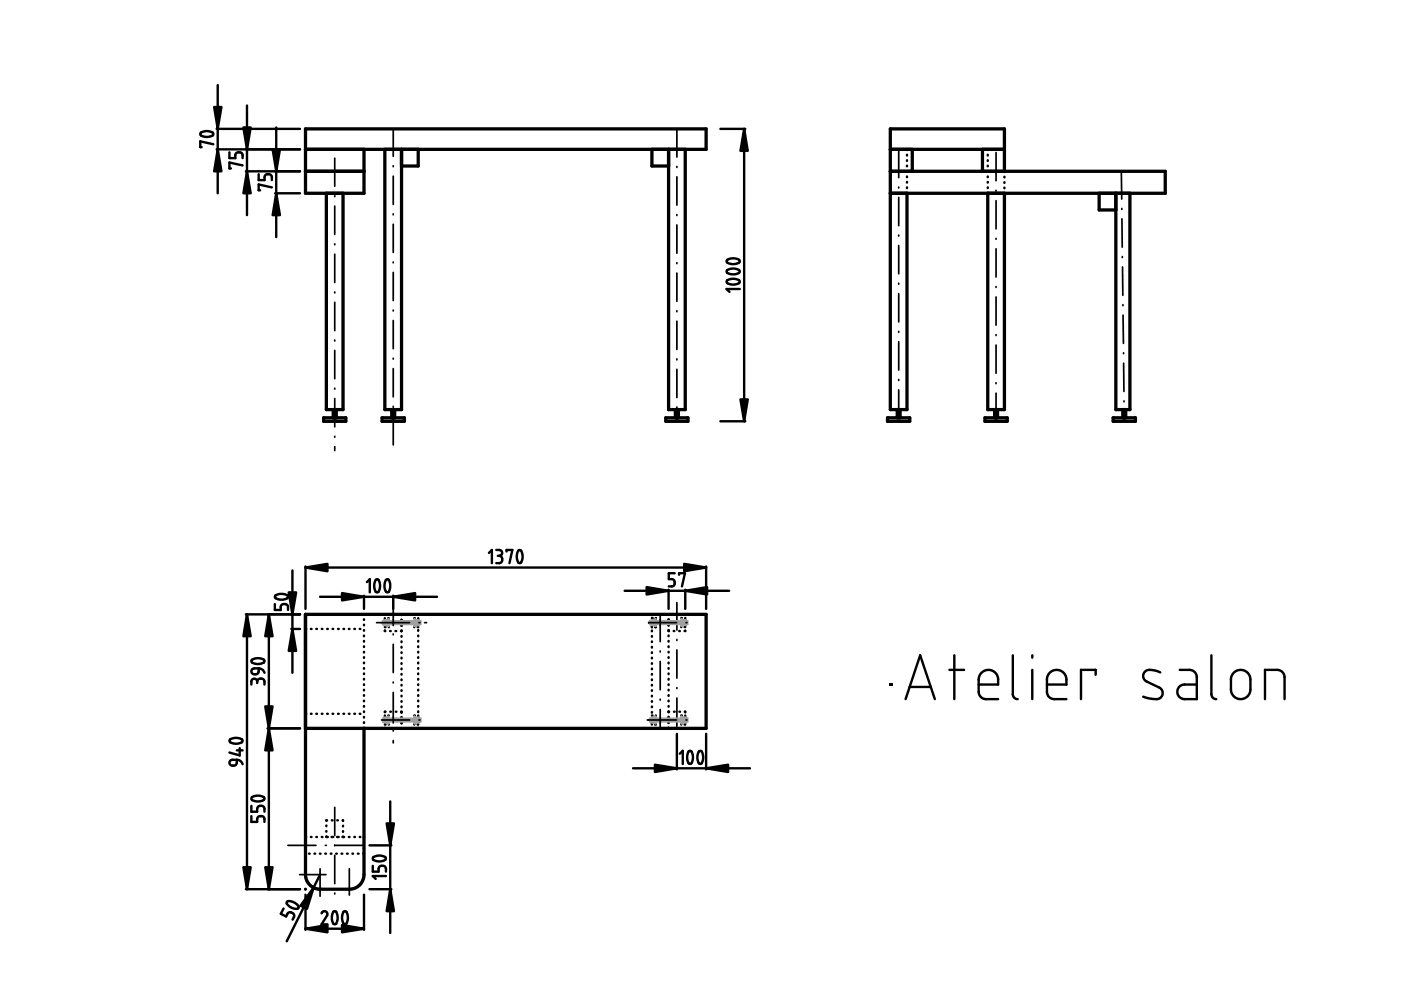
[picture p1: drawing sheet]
<svg xmlns="http://www.w3.org/2000/svg" width="297mm" height="210mm" viewBox="0 0 297 210" stroke-linecap="round" stroke-linejoin="round" font-family="sans-serif">
<path d="M64.8 154.4h84.9v-24.1h-84.9v55.4l.1 .8 .5 .8 .6 .6 .8 .5 .8 .1h7.1l1.4-.7 .7-.8 .2-.6 .2-.8v-31.2M64.8 188.5h.1" fill="none" stroke="#000" stroke-width=".7"/>
<g fill="none" stroke="#000" stroke-width=".51">
<path d="M52.1 130.3h11.5M52.4 130.3v58.2M53.4 139.9l.8-.3h.9l.9 .3 .1 .4-.5 .3-1.2 .2-1-.3-.1-.2zM57 130.3v58.2M58.3 128.1v1.2h1.2l.1-.8 .4-.4h.6l.4 .2 .1 1M58.4 126.2l.7-.2 .9-.1 .9 .3 .2 .4-.6 .4-1.2 .1-1-.4zM61.8 133.3h1.8M62 120.9v21.7M64.8 133.3h.1M65.9 133.3h.2M67.1 133.3h.1M67.9 126.5h24.8"/>
<path d="M68.2 133.3h.2M69.4 133.3h.1M70.5 133.3h.2M71.7 133.3h.1M72.8 133.3h.2M74 133.3h.1M75.1 133.3h.2M76.3 133.3h.1M77.2 126.3v2.8M77.2 130.3h.1M77.2 131.3v.1M77.2 132.4v.2"/>
<path d="M77.2 133.6v.1M77.2 134.7v.2M77.2 135.9v.1M77.2 137v.2M77.2 138.2v.1M77.2 139.3v.2M77.8 123.4l.6-.6v2.8M79.7 123l.2-.2 .3 .1 .4 .9-.1 1.1-.2 .6-.3 .1-.3-.1-.3-.8v-1zM81.6 133.6l.1 .2M81.6 131.1v.1M81.6 131.4v.1M81.6 132.2v.1"/>
<path d="M81.6 132.5v.2M81.6 133h.1M81.7 130.3h-.1M81.8 123l.3-.2 .3 .2 .3 .9v1l-.3 .6-.2 .1-.4-.1-.3-.9 .1-.9zM82.3 131.1h.1M82.4 131.7v.1M82.4 132.8v.2M82.7 133.8h.1M82.7 130.3h.2M83.4 126.3v2.8M83.8 133.8h.2M83.9 130.3h.2"/>
<path d="M85 133.8h.1M85 130.3h.2M85.1 130.2v.2M85.1 131.4v.2M85.1 132.5v.2M85.1 133.7v.2M85.1 134.9v.1M85.1 136v.1M85.1 137.1v.2M85.1 138.3v.2M85.1 139.4v.2M86.2 130.3h.2"/>
<path d="M87.4 130.3h.1M87.8 131.1h.2M87.8 131.7v.1M87.8 132.8v.2M88.5 130.3h.2M88.5 133h.2M88.7 130.3h.1M88.7 131.1v.1M88.7 131.3v.1M88.7 132.2v.1M88.7 132.4v.2M88.7 133.6v.2"/>
<path d="M88.7 134.7v.2M88.7 135.9v.1M88.7 137v.2M88.7 138.2v.1M88.7 139.3v.2M132.4 125.3h22.2M138.2 130.3h.1M138.2 130.2v.2M138.2 131.4v.2M138.2 132.5v.2M138.2 133.7v.2M138.2 134.9v.1"/>
<path d="M138.2 136v.1M138.2 137.1v.2M138.2 138.3v.2M138.2 139.4v.2M139.3 130.3h.2M140.5 130.3h.1M141.6 130.3h.3M141.8 133.6v.2M141.8 125v4.1M141.8 130.3h.1M141.8 131.3v.2M141.8 132.4v.3"/>
<path d="M141.8 134.7v.2M141.8 135.9v.1M141.8 137v.2M141.8 138.2v.1M141.8 139.3v.2M142.8 133.8h.2M142.9 130.3h.1M143 121.5h-1.2v1.3h.9l.3 .5v.6l-.2 .3-1 .1M144 121.9v-.4h1.2l-.6 2.8M144 133.8h.1M144 130.3h.2M145.2 130.3h.1"/>
<path d="M145.3 133.7l-.2 .1M145.3 125v4.1M145.3 130.2v.2M145.3 131.4v.2M145.3 132.5v.2M48.8 156.8l.8-.3h.8l.9 .3 .1 .4-.5 .4-1.2 .1-.9-.3-.2-.3zM50.2 159.1h1.2M50.8 158.6v1.6l-2.2-.6M53.4 141.9l.5-.2h.9l-.1 1-.4 .3-.7-.1-.3-.4zM54.5 144.5l-.2-.5-.6-.1-.4 .4v.8M54.5 144.5l.4-.6h.8l.3 .4 .1 .8M54.5 144.5v.3"/>
<path d="M54.8 141.7l.8 .3 .5 .6M56.8 154.4h6.8M64.8 151.3h.1M65.9 151.3h.2M67.1 151.3h.1M68.2 151.3h.2M69.4 151.3h.1M70.5 151.3h.2M71.7 151.3h.1M72.8 151.3h.2M74 151.3h.1M75.1 151.3h.2"/>
<path d="M76.3 151.3h.1M77.2 140.5v.1M77.2 141.6v.2M77.2 142.8v.1M77.2 143.9v.2M77.2 145.1v.1M77.2 146.2v.2M77.2 147.4v.1M77.2 148.5v.2M77.2 149.7v.1M77.2 150.8v.2M77.2 152v.1"/>
<path d="M77.2 153.1v.2M77.2 154.3v.1M81.6 151.7v.1M81.6 152v.1M81.6 152.8v.2M81.6 153.1v.2M81.6 154.3l.1 .1M81.6 153.6h.1M81.7 150.9l-.1 .1M82.3 151.7h.1M82.4 152.3v.2M82.4 153.5v.1"/>
<path d="M82.7 154.4h.1M82.7 150.9h.2M83.8 154.4h.2M83.9 150.9h.2M85 154.4h.3M85 150.9l.1 .2M85.1 140.6v.2M85.1 141.8v.1M85.1 142.9v.1M85.1 144.1v.1M85.1 145.2v.2M85.1 146.3v.2"/>
<path d="M85.1 147.5v.2M85.1 148.7v.1M85.1 149.8v.1M85.1 152v.3M85.1 153.2v.2M85.1 154.3v.1M86.3 154.4h.1M87.4 154.4h.2M87.8 152.3v.2M87.8 153.5v.1M87.8 151.7h.2M88.5 153.6h.2"/>
<path d="M88.7 154.3l-.1 .1M88.7 140.5v.2M88.7 141.6v.2M88.7 142.8v.1M88.7 143.9v.2M88.7 145.1v.1M88.7 146.2v.2M88.7 147.4v.2M88.7 148.5v.2M88.7 149.7v.1M88.7 150.8v.2M88.7 151.7v.1"/>
<path d="M88.7 152v.1M88.7 152.8v.2M88.7 153.1v.2M138.2 154.4h.1M138.2 140.6v.2M138.2 141.8v.1M138.2 142.9v.1M138.2 144.1v.1M138.2 145.2v.2M138.2 146.3v.2M138.2 147.5v.2M138.2 148.7v.1"/>
<path d="M138.2 149.8v.1M138.2 151v.1M138.2 152.1v.2M138.2 153.2v.2M139.4 154.4h.1M140.5 154.4h.2M141.6 154.4h.2M141.7 150.9h.2M141.8 140.5v.2M141.8 141.6v.2M141.8 142.8v.1M141.8 143.9v.2"/>
<path d="M141.8 145.1v.1M141.8 146.2v.2M141.8 147.4v.2M141.8 148.5v.2M141.8 149.7v.1M141.8 150.9v.1M141.8 152v.1M141.8 153.1v.2M141.8 154.3v.1M142.8 154.4h.2M142.9 150.9h.1M143.5 155.6v7.5"/>
<path d="M144 154.4h.1M144 150.9h.2M144.1 159.8l.7-.6v2.8M145.2 150.9l.1 .1M145.3 154.3l-.2 .1M145.3 152v.2M145.3 153.2v.1M146 159.3l.2-.1 .4 .1 .3 .9-.1 1.2-.4 .6-.4-.1-.3-1v-.9zM148.2 159.3h.6l.3 .8-.1 1.3-.4 .6-.4-.1-.3-.9v-1zM149.7 155.6v7.5M48.9 161.2l1.3-.1-.1 1-.4 .2-.8-.1-.3-.4zM50.2 161.1l.7 .2 .5 .7"/>
<path d="M53.3 173v1.3h1.2v-.8l.5-.5h.6l.3 .2 .2 1.1M53.3 170.9v1.2h1.2v-.8l.2-.3 .4-.1 .8 .1 .2 1.1M53.4 169l.9-.3h.8l.8 .3 .2 .4-.6 .4-1.1 .1-1-.3-.1-.2zM64.8 178.6v.1M64.8 179.7v.2M64.9 177.5h-.1M65.9 177.5h.2M67.1 177.5h.1M68.2 177.5h.2M69.2 177.3l.1 .2M69.2 175v.2M69.2 176.2v.1"/>
<path d="M69.3 173.9l-.1 .1M69.4 177.5h.1M70.3 177.5h.1M70.4 173.9h.1M70.5 177.5h.2M71.5 177.5h.1M71.5 173.9h.1M71.7 177.5h.1M72.6 173.9l.1 .2M72.7 177.4l-.1 .1M72.7 175.1v.1M72.7 176.2v.2"/>
<path d="M72.8 177.5h.2M74 177.5h.1M75.1 177.5h.2M76.3 177.5h.1M77.2 177.5v.1M77.2 178.6v.2M77.2 179.7v.2M78.3 179.2h4.7M82.7 169.9v27.9M134.2 162.9h24.8M52.1 188.5h11.5M60.1 192.6l-.6 1.2 1.2 .5 .4-.8h.7l.4 .2 .2 .3-.4 1"/>
<path d="M60.8 191.2l.6-.1 .9 .2 .8 .6 .2 .6-.2 .2h-.5l-.9-.3-.9-.8zM64.8 180.8v.2M64.8 189.7v7.4M64.8 196.9h12.4M65.5 181h.2M66.7 181h.1M67.8 181h.2M67.9 185.4l-7.1 14.2M68.2 193.7l.3-.4 .4-.1 .4 .2 .1 .3-.1 .4-1.1 1.9h1.2M69 181h.1M70.1 181h.2M70.7 193.3l.4-.1 .2 .1 .3 1-.1 1.1-.2 .4-.3 .2-.4-.2-.2-.9v-1z"/>
<path d="M71.3 181h.1M72.4 181h.2M72.9 193.3l.3-.1 .2 .1 .3 .9-.1 1.3-.2 .4-.2 .1-.4-.2-.3-1 .1-.9zM73.6 181h.1M74.7 181h.2M75.9 181h.1M77.2 180.9l-.2 .1M77.2 189.7v7.4M78.3 188.5h4.7M79 183.6v1.2h1.3v-.8l.5-.4h.5l.4 .2 .1 1M79.1 181.7l.8-.3h.9l.9 .3 .1 .4-.6 .4-1.1 .1-.9-.3-.2-.2zM81.8 185.7h-2.8l.7 .7"/>
</g>
<g fill="#000" stroke="#000" stroke-width=".51">
<path d="M52.4 130.3l.7 4.6h-1.5zM57 130.3l.8 4.6h-1.6zM61.2 125.6h1.6l-.8 4.7zM62 133.3l.8 4.7h-1.6zM72.5 125.8l4.7 .7-4.7 .8zM83.4 126.5l4.6-.7v1.5zM137.1 124.5l4.7 .8-4.7 .7zM145.3 125.3l4.6-.8v1.5zM57 154.4l.8 4.7h-1.6zM56.2 149.8h1.6l-.8 4.6zM82 174.6h1.5l-.8 4.6zM138.9 162.1l4.6 .8-4.6 .8z"/>
<path d="M149.7 162.9l4.7-.8v1.6zM51.6 183.9h1.5l-.7 4.6zM56.2 183.9h1.6l-.8 4.6zM64.8 196.9l4.6-.8v1.6zM66.5 188.2l-1.4 4.5-1.4-.7zM72.5 196.1l4.7 .8-4.7 .8zM82.7 188.5l.8 4.7h-1.5z"/>
</g>
<g fill="none" stroke="#000" stroke-width=".36">
<path d="M79.8 132h6M83.4 126.5v5.9M83.4 134.4v.2M83.4 136.6v6M87.8 132h.2M90 132h.4M140 130.3v5.7M140 138v.2M143.4 132l-5.8 .1M143.5 127.8v5.8M143.5 135.6v.2M143.5 137.8v6"/>
<path d="M145.5 132h.1M81.6 152.7h5.8M83.4 144.6v.2M83.4 146.8v6M83.4 154.8v.2M83.4 157v.5M137.2 152.7h5.8M140 140.2v6M140 148.2v.2M140 150.4v4M143.5 145.8v.2M143.5 148v6"/>
<path d="M143.5 156v.2M145 152.7h.2M61 179.2h6M69 179.2h.2M71 171.2v5.9M71 179.1v.2M71.2 179.2h6M63.5 185.4h5.6M67.9 184.2v5.8M71 181.3v6M71 189.3v.2M74.1 184.2v5.6"/>
</g>
<path d="M81.1 152.3h8.1v.7h-8.1z" fill-rule="evenodd" fill="#a0a0a4"/>
<path d="M81.1 152.3h8.1v.7h-8.1M82.2 152.1h-.6v1.1h.6M82.3 152h-.1v1.3h.1M82.3 151.9h.1v1.5h-.1zM84.1 152.3v.7M87.8 151.9h.2v1.5h-.2zM88 152v1.3M88.1 152.1h.6v1.1h-.6M88.8 152.3v.7" fill="none" stroke="#a0a0a4" stroke-width=".36"/>
<circle cx="81.1" cy="153" r=".18" fill="#a0a0a4"/>
<path d="M81.1 152.3v.7" fill="none" stroke="#a0a0a4" stroke-width=".36"/>
<path d="M80.9 152.7h5.9M83.4 152v1.3M88.8 152.7h.2" fill="none" stroke="#000" stroke-width=".36"/>
<path d="M81.1 131.6h8.1v.8h-8.1z" fill-rule="evenodd" fill="#a0a0a4"/>
<path d="M81.1 131.6h8.1v.8h-8.1M81.8 132.2h1.6M82.2 131.4v1.2M82.3 131.4h-.7v1.2h.7M82.3 131.3h.1v1.5h-.1zM82.6 131.6v.8M86.5 132.2h1.5M87.2 131.6v.8M87.8 131.3h.2v1.5h-.2zM88 131.4h.7v1.2h-.7M88.1 131.4v1.2" fill="none" stroke="#a0a0a4" stroke-width=".36"/>
<circle cx="81.1" cy="132.4" r=".18" fill="#a0a0a4"/>
<path d="M81.1 131.6v.8" fill="none" stroke="#a0a0a4" stroke-width=".36"/>
<path d="M80.9 132h5.9M83.4 131.4v1.2M88.8 132h.2" fill="none" stroke="#000" stroke-width=".36"/>
<g fill="none" stroke="#000" stroke-width=".51">
<path d="M138.2 131h.1M138.2 131.7v.1M138.2 132.8v.2M138.9 133h.2M139 131v.2M139 132.2v.1M144.4 131.7v.1M144.4 132.8v.2M144.4 131h.2M145.1 132.9h.2M145.3 131v.2M145.3 132.2v.1"/>
<path d="M138.2 151.7h.1M138.2 152.3v.2M138.2 153.5v.1M138.9 153.6h.2M139 151.7v.1M139 152.8v.2M144.4 152.3v.2M144.4 153.5v.1M144.4 151.7h.2M145.1 153.6h.2M145.3 151.7v.1M145.3 152.8v.2"/>
</g>
<path d="M137.8 131.6h8v.8h-8z" fill-rule="evenodd" fill="#a0a0a4"/>
<path d="M137.8 132.2h1.4M137.8 131.6h8v.8h-8M138.4 131.6v.8M138.8 131.4v1.2h.1M138.9 131.4h-.7v1.2h.6M138.9 131.3h.1v1.5h-.1zM142.3 132.2h1.5M143 131.6v.8M144.4 131.3h.2v1.5h-.2zM144.6 131.4h.7v1.2h-.6M144.7 131.4v1.2h-.1" fill="none" stroke="#a0a0a4" stroke-width=".36"/>
<circle cx="137.8" cy="132.4" r=".18" fill="#a0a0a4"/>
<path d="M137.8 131.6v.8" fill="none" stroke="#a0a0a4" stroke-width=".36"/>
<path d="M137.5 132h5.9M140 131.4v1.2M145.5 132h.1" fill="none" stroke="#000" stroke-width=".36"/>
<path d="M137.8 152.3h8v.7h-8z" fill-rule="evenodd" fill="#a0a0a4"/>
<path d="M137.8 152.3h8v.7h-8M138.8 152.1h-.6v1.1h.6M138.9 152h-.1v1.3h.1M138.9 151.9h.1v1.5h-.1zM140 152.3v.7M144.4 151.9h.2v1.5h-.2zM144.6 152h.1v1.3h-.1M144.6 152.3v.7M144.7 152.1h.6v1.1h-.6" fill="none" stroke="#a0a0a4" stroke-width=".36"/>
<circle cx="137.8" cy="153" r=".18" fill="#a0a0a4"/>
<path d="M137.8 152.3v.7" fill="none" stroke="#a0a0a4" stroke-width=".36"/>
<g fill="none" stroke="#000" stroke-width=".36">
<path d="M71 33.5v6M83.4 27.3v5.8M83.4 35.1v.2M83.4 37.3v6M143.5 27.3v6M143.5 35.3v.2M143.5 37.5v6M190.5 31.7v6M190.5 39.7v.2M211.2 32.3v6M237.7 36.3l.1 5.9M71 41.5v.2"/>
<path d="M71 43.7v6M71 51.7v.2M71 53.9v6M83.4 45.3v.3M83.4 47.5v6M83.4 55.5v.2M83.4 57.7v6M143.5 45.5v.2M143.5 47.7v6M143.5 55.7v.2M143.5 57.9v6M190.5 41.8v6.1"/>
<path d="M190.5 49.8v.3M190.5 52v6.1M211.2 40.3v.2M211.2 42.5v6M211.2 50.5v.2M211.2 52.7v6M237.8 44.2v.2M237.9 46.4v6M238 54.4v.2M238 56.6l.1 6M71 61.9v.2M71 64.1v6"/>
<path d="M71 72.1v.2M71 74.3v6M83.4 65.7v.2M83.4 67.9v6M83.4 75.9v.2M83.4 78.1v6M143.5 65.9v.2M143.5 68.1v6M143.5 76.1v.2M143.5 78.3v6M190.5 60v.3M190.5 62.3v6"/>
<path d="M190.5 70.3v.2M190.5 72.5v6M211.2 60.7v.2M211.2 62.9v6M211.2 71v.1M211.2 73.2v5.9M238.1 64.6v.2M238.1 66.8l.1 6M238.2 74.8v.2M238.2 77l.1 6M71 82.3v.2M71 84.5v6"/>
<path d="M71 92.5v.2M71 94.7v.8M83.4 86.1v.2M83.4 88.3v6M143.5 86.3v.2M143.5 88.5v.8M190.5 80.5v.2M190.5 82.7v6M211.2 81.2v.1M211.2 83.4v5.9M238.3 85v.2M238.3 87.2l.1 2.1"/>
<path d="M137.5 152.7h5.9M140 152v1.3M145.5 152.7h.1"/>
</g>
<g fill="none" stroke="#000" stroke-width=".51">
<path d="M46.2 18v23M42.6 28.1l.9-.3h.7l.9 .3 .1 .4-.5 .4-1.2 .1-.9-.3zM45.2 30.6l-2.7-.6v1.2h.3M45.9 31.7h17.7M45.9 27.3h17.7M48.6 32.3v1.2h1.3v-.8l.5-.4h.5l.4 .2 .1 1M51.4 35.1l-2.8-.6v1.2h.4M52.1 36.3h11.5M52.4 22.4v23.2M54.8 36.9v1.3h1.3v-.9l.5-.4 .6 .1 .3 .2 .1 1M57.6 39.7l-2.8-.6v1.2h.4M58.6 27v23.3"/>
<path d="M152.7 27.3h5.3M157.8 27.3v62M192.3 31.7v.1M192.3 32.8v.2M192.3 34v.1M192.3 35.1v.2M192.3 36.3v.1M192.3 37.4v.2M192.3 38.6v.1M192.3 39.7v.2M209.4 31.7v.1M209.4 32.8v.2"/>
<path d="M209.4 34v.1M209.4 35.1v.2M209.4 36.3v.1M209.4 37.4v.2M209.4 38.6v.1M209.4 39.7v.2M213 36.3v.2M213 37.5v.1M213 38.6v.2M213 39.8v.1M58.3 41h5.3M154.1 55.2l.9-.4h.8l.9 .3 .1 .4-.5 .4-1 .1-1.2-.4z"/>
<path d="M154.1 57.3l.8-.3 .8-.1 1 .3 .1 .4-.1 .3-.6 .2-1 .1-.9-.3-.1-.3zM154.2 59.4l.7-.2 .9-.1 .9 .3 .1 .4-.7 .5h-1.1l-.9-.3v-.3zM192.3 40.9v.1M209.4 40.9v.1M213 40.9v.1M156.8 61.3h-2.7l.6 .6M152.7 89.3h5.3M103.7 117.2l.6-.6v2.8M105.2 116.6h.7l.5 .3v.7l-.5 .3M105.5 117.9h.4M105.9 117.9l.5 .3v.9l-.5 .3h-.7M107.4 116.9v-.3h1.2l-.6 2.8"/>
<path d="M109.9 116.7l.2-.1 .4 .1 .3 .9-.1 1.1-.2 .6-.2 .1-.4-.1-.3-.9v-.9zM64.8 120.3h84.9M64.8 120.1v9M149.7 120.1v9M202.3 138.9v9.3M214.7 138.9v8.4l.4 .7 .7 .2M218.9 138.9v.5M256.8 138.9v8.3l.4 .8 .7 .2M188.8 145.1h.1M192 148.2l3.1-9.3 3.1 9.3M192.8 145.6h4.5M201.3 142h3.1"/>
<path d="M207.5 145.1h4.1l-.1-1.7-.6-.9-.8-.4-.8-.1-.9 .4-.5 .5-.4 1v2.9l.3 .8 .7 .5 3.1 .1M218.9 142v6.2M222 145.1h4.1l-.1-1.7-.3-.6-.6-.5-.6-.2-.8-.1-.6 .3-.7 .5-.4 1v3.1l.3 .8 .8 .5h3M232.3 143.1v-1.1h-3.1v6.2M246 142.6l-1.3-.5h-1.5l-.5 .4-.3 .4v.6l.3 .6 .3 .3 3.2 1.6 .3 .8-.2 .9-.9 .5-1.8-.1-1.2-.4M250.1 142h2.4l.5 .3 .5 .5 .2 .6v4.8h-2.7l-.9-.4-.4-.5-.1-.8 .3-.8 .4-.3 .7-.3h2.7M261.5 142.7l.8-.5 1.1-.2 .9 .5 .7 .8 .1 .6v2.7l-.5 .9-.8 .6-1 .1-.7-.2-.6-.4-.4-.7-.1-3.1zM268.2 148.2v-6.2h2.9l.6 .3 .4 .4 .3 .8v4.7"/>
</g>
<path d="M46.2 31.7l.7 4.6h-1.5zM45.4 22.7h1.5l-.7 4.6zM52.4 36.3l.7 4.7h-1.5zM51.6 27h1.5l-.7 4.7zM57.8 31.7h1.6l-.8 4.6zM157.8 27.3l.7 4.7h-1.5zM58.6 41l.8 4.6h-1.6zM157 84.7h1.5l-.7 4.6zM64.8 120.3l4.6-.8v1.6zM145.1 119.5l4.6 .8-4.6 .8z" fill="#000" stroke="#000" stroke-width=".51"/>
<g fill="none" stroke="#000" stroke-width=".7">
<path d="M64.8 31.7h84.9v-4.4h-84.9v13.7h12.4v-9.3M64.8 36.3h12.4M81.6 31.7v55.1h3.5v-55.1M88.7 31.7v3.5h-3.6M138.2 31.7v3.5h3.6M141.8 31.7v55.1h3.5v-55.1M188.8 31.7h24.2M188.8 36.3h58.3v4.7h-58.3M193.4 31.7v4.6M208.3 31.7v4.6M213 36.3v-9h-24.2v59.5h3.5v-45.8M69.2 41v45.8h3.5v-45.8"/>
<path d="M209.4 41v45.8h3.6v-45.8M233 41v3.5h3.6M236.6 41v45.8h3v-45.8M68.6 88.6h4.7v.7h-4.7zM70.7 86.8v1.8M71.3 86.8v1.8M81 88.6h4.7v.7h-4.7zM83.1 86.8v1.8M83.7 86.8v1.8M141.2 88.6h4.7v.7h-4.7zM143.2 86.8v1.8M143.8 86.8v1.8"/>
<path d="M188.2 88.6h4.7v.7h-4.7zM190.2 86.8v1.8M190.8 86.8v1.8M208.8 88.6h4.8v.7h-4.8zM210.9 86.8v1.8M211.5 86.8v1.8M236 88.6h4.7v.7h-4.7zM238.1 86.8v1.8M238.7 86.8v1.8"/>
</g>
<circle cx="188.8" cy="145.1" r=".25" fill="#000"/>
</svg>
